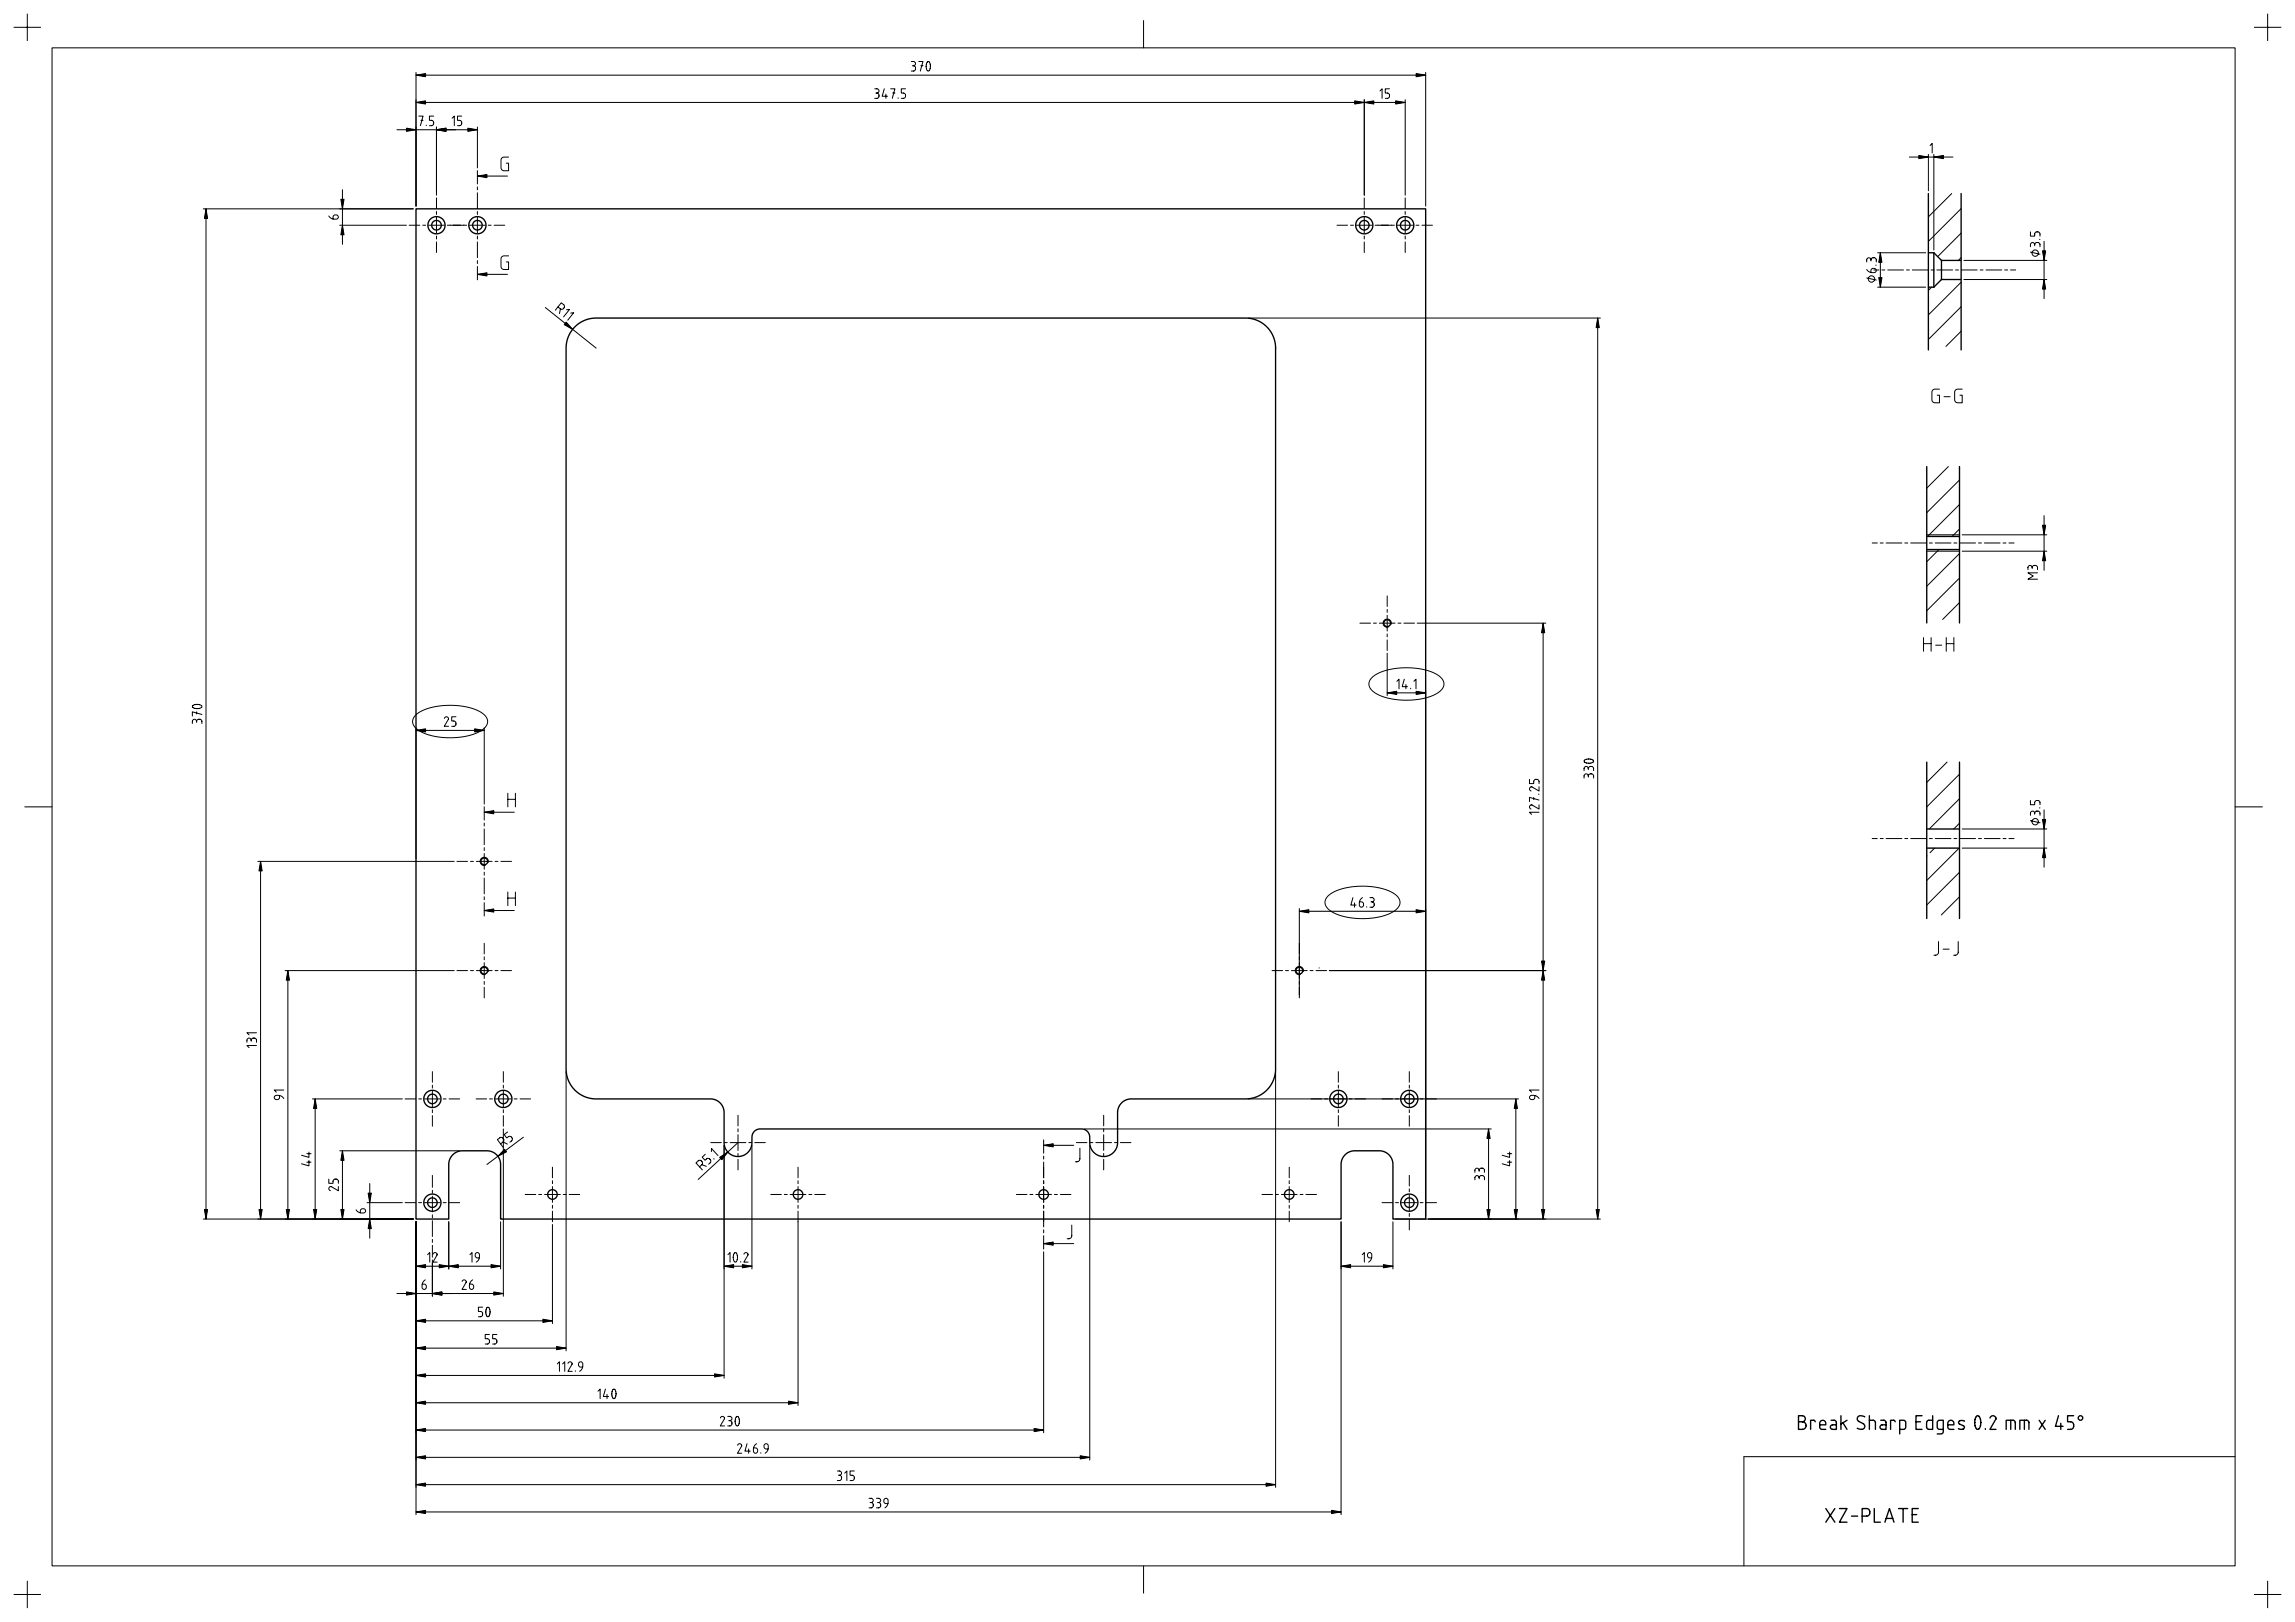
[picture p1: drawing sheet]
<svg xmlns="http://www.w3.org/2000/svg" width="841mm" height="594mm" viewBox="0 0 841 594" stroke-linecap="round" stroke-linejoin="round" font-family="sans-serif">
<g fill="none" stroke="#000" stroke-width=".37">
<path d="M5 10h10M10 5v10M19.1 17.5h800v556h-800zM419.1 7.5v10M826 10h10M831 5v10M152.5 26.5v49M152.5 37.5h362.5M152.5 27.5h370M320.6 32.5h.7a.78 .78 0 0 1 .8 .8 .78 .78 0 0 1-.8 .8M321 34.1h.3M321.3 34.1a.99 .99 0 0 1 .8 1 .99 .99 0 0 1-.8 .9h-.7"/>
<path d="M324.1 32.5l-.8 2.7h1.9M324.6 34.5v1.5M326.4 32.5h1.6l-1 3.5M327.2 34.1h.8M329.1 35.8v.2M331.8 32.5h-1.5v1.6h.8a.99 .99 0 0 1 .8 1 .99 .99 0 0 1-.8 .9h-.8M334 22.5h.7a.78 .78 0 0 1 .8 .8 .78 .78 0 0 1-.8 .8M334.3 24.1h.4M334.7 24.1a.99 .99 0 0 1 .8 1 .99 .99 0 0 1-.8 .9h-.7M336.7 22.5h1.5l-.9 3.5M337.5 24.1h.7M339.8 22.7l.6-.1 .5 1.1-.1 1.6-.6 .7-.5-.4-.3-.8 .1-1.3z"/>
<path d="M500 36.5v35M505.7 33.3l.8-.8v3.5M509.2 32.5h-1.6v1.6h.8a.99 .99 0 0 1 .8 1 .99 .99 0 0 1-.8 .9h-.8M515 36.5v35M522.5 26.5v49M145.5 47.5h29.5M153.5 42.5h1.5l-.9 3.5M154.3 44.1h.7M156.2 45.8v.2M158.9 42.5h-1.5v1.6h.7a.99 .99 0 0 1 .8 1 .99 .99 0 0 1-.8 .9h-.7M160 46.5v25M165.7 43.3l.8-.8v3.5"/>
<path d="M169.2 42.5h-1.6v1.6h.8a.99 .99 0 0 1 .8 1 .99 .99 0 0 1-.8 .9h-.8M175 46.5v15M186.4 57.5l-2 .1-.7 .7v3.5l.7 .7h2v-2.7h-.9M699.7 57.5h16M706.7 56.5v13.4M707.3 53.3l.8-.8v3.5M708.7 56.5v35.1M74.5 76.5h77M75.5 76.5v370M120.5 79.1a2.34 2.34 0 0 0 3.4 .7 .95 .95 0 0 0-.8-1.1 .95 .95 0 0 0-1.1 .8v.7M125.5 69.5v20M160 72.5v3.9"/>
<path d="M160 77.5v1M160 79.6v5.8M175 62.5v4.9M175 68.5v1M175 70.6v5.8M175 77.5v1M175 79.6v5.8M175 64.5h11M500 72.5v3.9M500 77.5v1M500 79.6v5.8M515 72.5v3.9"/>
<path d="M515 77.5v1M515 79.6v5.8M715.2 70.9l-8.5 8.5M718.7 76.4l-12 12M124.5 82.5h24.5M150 82.5h3.8M154.9 82.5h1.1M157.1 82.5h5.7M160 86.5v1M160 88.6v3.9M163.9 82.5h7.1M172.1 82.5h5.7"/>
<path d="M175 86.5v1M175 88.6v5.8M175 95.5v1M175 97.6v4.9M178.9 82.5h1.1M181.1 82.5h3.9M186.4 93.7l-2 .1-.7 .7v3.5l.7 .7h2v-2.8h-.9M490 82.5h3.8M494.9 82.5h1.1M497.1 82.5h5.7M500 86.5v1M500 88.6v3.9"/>
<path d="M503.9 82.5h7.1M512.1 82.5h5.7M515 86.5v1M515 88.6v3.9M518.9 82.5h1.1M521.1 82.5h3.9M684.1 98.7a2.34 2.34 0 0 0 3.4 .7 .95 .95 0 0 0-.8-1.1 .95 .95 0 0 0-1.1 .8v.7M685.6 95.2a.78 .78 0 0 0-.8-.8 .78 .78 0 0 0-.7 .8v.8M685.6 95.2a.99 .99 0 0 1 1-.8 .99 .99 0 0 1 1 .8v.8M685.6 95.2v.4M686.7 98.9h1.9M687.4 97.1h.2"/>
<path d="M688.1 92.6h17.6M689.1 92.6v12.6M689.6 98.9h1.1M691.8 98.9h5.8M698.6 98.9h1.1M700.8 98.9h5.8M707.6 98.9h1.1M709.8 98.9h5.8M716.6 98.9h1.1M718.7 94.4l-1 1M718.7 85.4l-8.6 8.6M718.8 98.9h5.8"/>
<path d="M719.7 95.4h30.4M725.6 98.9h1.1M727.8 98.9h5.8M734.6 98.9h1.1M736.8 98.9h1.9M744.1 84.9v1.6h1.5v-.8a.99 .99 0 0 1 1-.8 .99 .99 0 0 1 1 .8v.8M744.1 92.3l3.5 .8M745.6 89.6a.78 .78 0 0 0-.8-.8 .78 .78 0 0 0-.7 .8v.8M745.6 89.6a.99 .99 0 0 1 1-.8 .99 .99 0 0 1 1 .8v.8M745.6 89.6v.4M747.4 87.7h.2M749.1 88.4v21"/>
<path d="M175 100.5h11M199.8 112.6l18.7 14.9M204.5 112.4l.9 .7M205.4 113.1a.99 .99 0 0 0 1.2-.2 .99 .99 0 0 0 0-1.3l-.9-.7-2.2 2.7M205.4 113.1l-.4 1.7M207.6 113.4l1.1-.1-2.2 2.8M209.1 114.7l1.1-.2-2.1 2.8M457.5 116.5h129M585.5 116.5v330M684.1 101.8l3.5 .8M688.1 105.2h17.6M707.9 105.2l-1.2 1.2"/>
<path d="M718.7 112.3l-12 12M718.7 103.4l-12 12M719.7 102.4h30.4M718.7 121.3l-5.6 5.6M710.7 142.5l-2 .1-.7 .7v3.5l.7 .7h2v-2.8h-.8M712.4 145.3h2.2M719.1 142.5l-2 .1-.7 .7v3.5l.7 .7h2v-2.8h-.9M714 170.9l-7.9 7.9M718.1 175.8l-12 12M686.1 198.9h1.9M689 198.9h1.1M691.2 198.9h5.8"/>
<path d="M698 198.9h1.1M700.2 198.9h5.8M706.1 195.9h12M707 198.9h1.1M709.2 198.9h5.8M716 198.9h1.1M718.1 193.8l-2.8 2.7M718.1 184.8l-11.7 11.7M718.2 198.9h5.8M719.1 195.9h31M725 198.9h1.1M727.2 198.9h5.8"/>
<path d="M734 198.9h1.1M736.2 198.9h1.9M749.1 188.9v20M508.4 218.2v3.9M706.1 201.9h12M710.5 201.3l-4.4 4.5M718.1 211.7l-12 12M718.1 202.7l-12 12M719.1 201.9h31M744.7 207.9a.78 .78 0 0 0-.8-.8 .78 .78 0 0 0-.7 .8v.7M744.7 207.9a.99 .99 0 0 1 1-.8 .99 .99 0 0 1 1 .8v.7M744.7 207.9v.4"/>
<path d="M746.7 209.8h-3.5l1.9 1.2-1.9 1.1h3.5M498.4 228.2h3.8M503.3 228.2h1.1M505.5 228.2h5.7M508.4 223.2v1.1M508.4 225.4v5.7M508.4 232.2v1.1M508.4 234.4v3.8M508.4 239.2v15.6M509.8 228.6l-.1-.9-.6-.7-1-.2-.8 .4-.4 .8 .1 1 .8 .6 .9 .1M512.3 228.2h1.1M514.5 228.2h3.9"/>
<path d="M519.4 228.2h47.1M565.5 228.2v218.3M704.9 233.5v5M704.9 235.7h2.8M707.7 233.5v5M709.3 236.3h2.3M713.2 235.7h2.8M713.2 233.5v5M716 233.5v5M718.1 220.7l-6.2 6.2M70.7 258.4l.8-.3 1.3-.1 .8 .3 .4 .5-.7 .6-1.6 .1-1-.4-.2-.3zM502.7 248.3a20.7 20.7 0 0 1 15-3.6 15.4 15.4 0 0 1 10.8 4.1 3.4 3.4 0 0 1-1.6 5 25.9 25.9 0 0 1-23.2-.1 3.3 3.3 0 0 1-1-5.4z"/>
<path d="M508.4 253.8h14.1M511.9 249.5l.8-.7v3.5M514.6 248.8l-.8 2.7h2M515.2 250.7v1.6M517 252.1v.2M518.1 249.5l.8-.7v3.5M522.5 252.8v192.7M72 264.2a.78 .78 0 0 0-.7-.8 .78 .78 0 0 0-.8 .8v.8M72 264.2a.99 .99 0 0 1 1-.8 .99 .99 0 0 1 1 .8v.8M72 260.7v.8M72 264.2v.4M74 261.7l-3.5-1v1.6"/>
<path d="M152.2 262a20.7 20.7 0 0 1 15.1-3.6 15.4 15.4 0 0 1 10.8 4.1 3.4 3.4 0 0 1-1.7 5 25.9 25.9 0 0 1-23.1-.1 3.3 3.3 0 0 1-1.1-5.4zM152.5 266.5v48M152.5 267.5h25M162.8 263.1a.76 .76 0 0 1 .9-.6 .76 .76 0 0 1 .6 .9l-1.5 2.6h1.6M167.1 262.5h-1.6v1.6h.8a.99 .99 0 0 1 .8 1 .99 .99 0 0 1-.8 .9h-.8M177.5 266.5v28M580.7 278.4l.8-.3 1.3-.1 .8 .3 .4 .5-.7 .6-1.6 .1-1-.4-.2-.3zM713.5 279.1l-7.4 7.5M9.1 295.5h10M177.5 295.5v4.9M177.5 297.5h11M186.1 290.5v5"/>
<path d="M186.1 292.8h2.8M188.9 290.5v5M560.5 285.5v1.5h1.5v-.8a.99 .99 0 0 1 1-.8 .99 .99 0 0 1 1 .8v.8M562 292.1v.7M563.8 290.9h.2M564 297.5h-3.5l.8 .8M564 294.8v1.5l-2.8-1.5a.78 .78 0 0 0-.7 .7 .78 .78 0 0 0 .6 .8M564 293l-3.5-.9v1.5M564 288.2v1.5l-2.8-1.5a.78 .78 0 0 0-.7 .7 .78 .78 0 0 0 .6 .8M582 284.2a.78 .78 0 0 0-.7-.8 .78 .78 0 0 0-.8 .8v.8M582 284.2a.99 .99 0 0 1 1-.8 .99 .99 0 0 1 1 .8v.8M582 281.5a.78 .78 0 0 0-.7-.8 .78 .78 0 0 0-.8 .8v.8"/>
<path d="M582 281.5a.99 .99 0 0 1 1-.8 .99 .99 0 0 1 1 .8v.8M582 281.5v.4M582 284.2v.4M718.1 292.5l-11.1 11.1M718.1 283.6l-12 12M744.1 293.2v1.5h1.5v-.7a.99 .99 0 0 1 1-.8 .99 .99 0 0 1 1 .8v.7M745.6 297.9a.78 .78 0 0 0-.8-.8 .78 .78 0 0 0-.7 .8v.7M745.6 297.9a.99 .99 0 0 1 1-.8 .99 .99 0 0 1 1 .8v.7M745.6 297.9v.3M747.4 295.9h.2M749.1 296.6v21M819.1 295.5h10"/>
<path d="M94.5 315.5h72M95.5 315.5v131M167.5 315.5h3.8M172.4 315.5h1.1M174.6 315.5h5.7M177.5 301.5v1M177.5 303.6v5.8M177.5 310.5v1M177.5 312.6v5.8M177.5 319.5v1M178.9 315.9l-.1-1-.6-.7-1-.2-.8 .4-.4 .9 .1 .9 .8 .7h.9M181.4 315.5h1.1"/>
<path d="M183.6 315.5h3.9M686.1 307.1h1.9M689 307.1h1.1M691.2 307.1h5.8M698 307.1h1.1M700.2 307.1h5.8M706.2 313.4l-.1 .1M707 307.1h1.1M709 310.6l-1.7 1.7M709.2 307.1h5.8M716 307.1h1.1M717.9 310.6l-11.8 11.9"/>
<path d="M718.1 319.5l-12 12M718.1 301.5l-2.1 2.1M718.2 307.1h5.8M719.1 310.6h31M719.1 303.6h31M725 307.1h1.1M727.2 307.1h5.8M734 307.1h1.1M736.2 307.1h1.9M744.1 300.6l3.5 .8M177.5 321.6v5.8M177.5 328.5v1"/>
<path d="M177.5 330.6v4.9M177.5 333.5h11M186.1 326.7v5M186.1 328.9h2.8M188.9 326.7v5M476.2 332.8v32.7M476.2 333.8h46.3M486.6 328.3a20.7 20.7 0 0 1 15-3.6 15.4 15.4 0 0 1 10.8 4.1 3.4 3.4 0 0 1-1.6 5 25.9 25.9 0 0 1-23.2-.1 3.3 3.3 0 0 1-1-5.4zM495.8 328.8l-.8 2.7h2M496.4 330.7v1.6M499.3 328.8a2.34 2.34 0 0 0-.7 3.4 .95 .95 0 0 0 1.1-.8 .95 .95 0 0 0-.8-1.1h-.7M500.9 332.1v.2"/>
<path d="M502 328.8h.8a.78 .78 0 0 1 .8 .7 .78 .78 0 0 1-.8 .8M502.4 330.3h.4M502.8 330.3a.99 .99 0 0 1 .8 1 .99 .99 0 0 1-.8 1h-.8M718.1 328.5l-6.7 6.6M104.5 355.5h62M105.5 355.5v91M167.5 355.5h3.8M172.4 355.5h1.1M174.6 355.5h5.7M177.5 345.5v3.9M177.5 350.5v1M177.5 352.6v5.8"/>
<path d="M177.5 359.5v1M178.9 355.9l-.1-1-.6-.7-1-.2-.8 .4-.4 .9 .1 .9 .8 .7h.9M181.4 355.5h1.1M183.6 355.5h3.9M466.2 355.5h3.8M471.1 355.5h1.1M473.3 355.5h5.7M477.6 355.9l-.1-1-.6-.7-1-.2-.8 .4-.4 .9 .1 .9 .8 .7h.9M480.1 355.5h1.1M482.3 355.5h3.9M483.5 354.5l-.1 .1M487.2 355.5h79.3"/>
<path d="M710.4 344.9l-.1 4.2-.7 .7-.9 .1M712 347.6h2.3M717.6 344.9l-.1 4.2-.7 .7-.9 .1M94 378.3h-3.5l.8 .7M177.5 361.6v3.9M92 381a.78 .78 0 0 0-.7-.8 .78 .78 0 0 0-.8 .8v.8M92 381a.99 .99 0 0 1 1-.8 .99 .99 0 0 1 1 .8v.8M92 381v.4M94 382.9h-3.5l.8 .8M104 399.2h-3.5l.8 .8M158.5 392.5v3.9M158.5 397.5v1"/>
<path d="M158.5 399.6v5.8M184.5 392.5v3.9M184.5 397.5v1M184.5 399.6v5.8M207.5 392.5v102.3M467.5 392.5v152.3M490.5 392.5v3.9M490.5 397.5v1M490.5 399.6v5.8M516.5 392.5v3.9M516.5 397.5v1M516.5 399.6v5.8"/>
<path d="M564 399.2h-3.5l.8 .8M102.4 401.2v.8a.88 .88 0 0 1-.7 .9 .88 .88 0 0 1-1-.7 .88 .88 0 0 1 .6-1l1.6 .2 1.1 1M114.5 402.5h33M115.5 402.5v44M148.5 402.5h3.8M153.4 402.5h1.1M155.6 402.5h5.7M158.5 406.5v1M158.5 408.6v3.9M162.4 402.5h1.1M164.6 402.5h3.9M174.5 402.5h3.8"/>
<path d="M179.4 402.5h1.1M181.6 402.5h5.7M184.4 418.3a.99 .99 0 0 0 0-1.3 .99 .99 0 0 0-1.2-.3l-.9 .7 2.1 2.8M184.4 418.3l-1 .7M184.4 418.3l1.5 .7M184.5 406.5v1M184.5 408.6v3.9M184.5 413.5v61.3M186 414.6l-1.2 .9 .9 1.3 .6-.5a.99 .99 0 0 1 1.2 .3 .99 .99 0 0 1 0 1.3l-.6 .4M188.4 402.5h1.1M190.6 402.5h3.9M191.8 416.5l-13.3 10"/>
<path d="M260.5 418.5h3.8M265.4 419.5v85.3M265.4 418.5h1.1M267.6 418.5h5.7M270.5 408.5v3.9M270.5 413.5v1M270.5 415.6v5.8M270.5 418.5l-14.6 13.5M274.4 418.5h1.1M275.6 419.5v45.3M276.6 418.5h3.9M382.5 417.5v4.9"/>
<path d="M382.5 419.5h11M394.5 418.5h3.8M397.3 413.5h149.2M399.4 419.5v115.3M399.4 418.5h1.1M401.6 418.5h5.7M404.5 408.5v3.9M404.5 413.5v1M404.5 415.6v5.8M408.4 418.5h1.1M410.6 418.5h3.9M457.5 402.5h99"/>
<path d="M490.5 406.5v1M490.5 408.6v3.9M516.5 406.5v1M516.5 408.6v3.9M545.5 413.5v33M555.5 402.5v44M562.4 401.2v.8a.88 .88 0 0 1-.7 .9 .88 .88 0 0 1-1-.7 .88 .88 0 0 1 .6-1l1.6 .2 1.1 1M112.4 425.7h1.6M112.4 422.5h1.6M113.2 425.1v1.9l-2.7-.8M113.2 422v1.9l-2.7-.8M120.5 431.9v1.5h1.5v-.8a.99 .99 0 0 1 1-.8 .99 .99 0 0 1 1 .8v.8"/>
<path d="M124 434.6v1.5l-2.8-1.5a.78 .78 0 0 0-.7 .7 .78 .78 0 0 0 .6 .8M124.5 421.5h44M125.5 421.5v25M135.5 433.5v20M158.5 430.5v4.4M158.5 436v1M158.5 438.1v5.8M192.5 437.5h3.8M197.4 437.5h1.1M199.6 437.5h5.7M202.5 427.5v3.9M202.5 432.5v1"/>
<path d="M202.5 434.6v5.8M206.4 437.5h1.1M208.6 437.5h3.9M257.2 426.6a.99 .99 0 0 0-.1-1.3 .99 .99 0 0 0-1.2-.1l-.9 .7 2.4 2.6M257.2 426.6l-.8 .8M257.2 426.6l1.6 .6M258.5 422.8l-1.2 1 1.1 1.2 .5-.6a.99 .99 0 0 1 1.3 .2 .99 .99 0 0 1 .1 1.3l-.6 .5M260.7 421.8v-1.1l2.4 2.5M261.6 424.4l.1 .2M270.5 422.5v1M270.5 424.6v3.9M282.5 437.5h3.8"/>
<path d="M287.4 437.5h1.1M289.6 437.5h5.7M292.5 427.5v3.9M292.5 432.5v1M292.5 434.6v5.8M296.4 437.5h1.1M298.6 437.5h3.9M372.5 437.5h3.8M377.4 437.5h1.1M379.6 437.5h5.7M382.5 423.5v1M382.5 425.6v5.8"/>
<path d="M382.5 432.5v1M382.5 434.6v5.8M386.4 437.5h1.1M388.6 437.5h3.9M395.7 420.5v4.3l-.7 .7h-.9M404.5 422.5v1M404.5 424.6v3.9M462.5 437.5h3.8M467.4 437.5h1.1M469.6 437.5h5.7M472.5 427.5v3.9M472.5 432.5v1"/>
<path d="M472.5 434.6v5.8M476.4 437.5h1.1M478.6 437.5h3.9M516.5 430.5v3.9M516.5 435.5v1M516.5 437.6v5.8M542 431.4a.78 .78 0 0 0-.7-.8 .78 .78 0 0 0-.8 .8v.7M542 431.4a.99 .99 0 0 1 1-.8 .99 .99 0 0 1 1 .8v.7M542 428.6a.78 .78 0 0 0-.7-.7 .78 .78 0 0 0-.8 .7v.8M542 428.6a.99 .99 0 0 1 1-.8 .99 .99 0 0 1 1 .8v.8M542 428.6v.4M542 431.4v.3"/>
<path d="M552.4 425.7h1.6M552.4 422.5h1.6M553.2 425.1v1.9l-2.7-.8M553.2 422v1.9l-2.7-.8M74.5 446.5h77M130.5 443.1a2.34 2.34 0 0 0 3.4 .7 .95 .95 0 0 0-.8-1.1 .95 .95 0 0 0-1.1 .8v.7M134.5 440.5h13M148.5 440.5h3.8M152.5 447.5v107.3M153.4 440.5h1.1M155.6 440.5h5.7M156.7 459.5l.8-.7v3.5"/>
<path d="M158.5 445v1M158.5 447.1v5.8M158.5 454v1M158.5 456.1v4.4M158.7 459.4a.76 .76 0 0 1 .9-.6 .76 .76 0 0 1 .5 .9l-1.5 2.6h1.6M162.4 440.5h1.1M164.5 447.5v17.3M164.6 440.5h3.9M172.2 459.5l.8-.7v3.5M183.5 447.5v17.3M202.5 441.5v1M202.5 443.6v3.9"/>
<path d="M202.5 448.5v36.3M266.8 459.5l.7-.7v3.5M269.1 459l.6-.2 .5 1.2-.1 1.6-.6 .7-.5-.5-.3-.8 .1-1.3zM272.6 459.4a.76 .76 0 0 1 .9-.6 .76 .76 0 0 1 .6 .9l-1.5 2.6h1.5M292.5 441.5v1M292.5 443.6v71.2M382.5 441.5v1M382.5 443.6v5.8M382.5 450.5v1M382.5 452.6v4.9M382.5 458.5v66.3M382.5 455.5h11"/>
<path d="M392.8 448.7l-.1 4.3-.7 .7h-.9M472.5 441.5v1M472.5 443.6v3.9M491.5 447.5v107.3M499.2 459.5l.8-.7v3.5M506.5 440.5h3.8M510.5 447.5v17.3M511.4 440.5h1.1M511.5 446.5h75M513.6 440.5h5.7M516.5 444.5v1M516.5 446.6v3.9"/>
<path d="M520.4 440.5h1.1M522.6 440.5h3.9M145.5 473.8h39M152.5 463.8h31M155.8 468.8a2.34 2.34 0 0 0-.7 3.4 .95 .95 0 0 0 1.1-.8 .95 .95 0 0 0-.7-1.1h-.8M158.5 461.5v13.3M169.3 469.4a.76 .76 0 0 1 .9-.6 .76 .76 0 0 1 .6 .9l-1.5 2.6h1.6M173.2 468.8a2.34 2.34 0 0 0-.7 3.4 .95 .95 0 0 0 1.1-.8 .95 .95 0 0 0-.8-1.1h-.7M175.7 460.7h-.8a.88 .88 0 0 1-.9-.7 .88 .88 0 0 1 .7-1 .88 .88 0 0 1 1 .5l-.2 1.7-1 1.1M176.9 478.8h-1.6v1.5h.8a.99 .99 0 0 1 .8 1 .99 .99 0 0 1-.8 1h-.8M265.4 463.8h10.2M271.4 462.1v.2"/>
<path d="M491.5 463.8h19M502.7 460.7h-.8a.88 .88 0 0 1-.9-.7 .88 .88 0 0 1 .7-1 .88 .88 0 0 1 1 .5l-.2 1.7-1 1.1M152.5 483.8h50M152.5 493.8h55M178.1 481.3a.72 .72 0 0 0 .3 .7 .72 .72 0 0 0 .8 .1l.4-1.9-.6-1.4h-.4l-.4 .7-.1 1.8M179.4 488.8h-1.6v1.5h.8a.99 .99 0 0 1 .8 1 .99 .99 0 0 1-.8 1h-.8M182.1 488.8h-1.6v1.5h.8a.99 .99 0 0 1 .8 1 .99 .99 0 0 1-.8 1h-.8M204.2 499.5l.8-.7v3.5M206.2 499.5l.8-.7v3.5M208.1 499.4a.76 .76 0 0 1 1-.6 .76 .76 0 0 1 .5 .9l-1.5 2.6h1.6M152.5 503.8h112.9M152.5 513.8h140"/>
<path d="M210.8 502.1v.2M213.5 500.7h-.7a.88 .88 0 0 1-.9-.7 .88 .88 0 0 1 .6-1 .88 .88 0 0 1 1.1 .5l-.2 1.7-1 1.1M219.1 509.5l.8-.7v3.5M221.9 508.8l-.8 2.7h1.9M222.5 510.7v1.6M224.6 509l.6-.2 .5 1.2-.1 1.6-.6 .7-.5-.5-.3-.8 .1-1.3zM264 519.4a.76 .76 0 0 1 .9-.6 .76 .76 0 0 1 .6 .9l-1.5 2.6h1.5M266.7 518.8h.8a.78 .78 0 0 1 .7 .7 .78 .78 0 0 1-.7 .8M269.8 519l.6-.2 .5 1.2-.1 1.6-.6 .7-.5-.5-.3-.8 .1-1.3zM152.5 523.8h230M152.5 533.8h246.9M267.1 520.3h.4"/>
<path d="M267.5 520.3a.99 .99 0 0 1 .7 1 .99 .99 0 0 1-.7 1h-.8M270.3 529.4a.76 .76 0 0 1 .9-.6 .76 .76 0 0 1 .6 .9l-1.5 2.6h1.5M273.8 528.8l-.8 2.7h1.9M274.3 530.7v1.6M277.3 528.8a2.34 2.34 0 0 0-.7 3.4 .95 .95 0 0 0 1.1-.8 .95 .95 0 0 0-.8-1.1h-.8M278.8 532.1v.2M281.5 530.7h-.7a.88 .88 0 0 1-1-.7 .88 .88 0 0 1 .7-1 .88 .88 0 0 1 1 .5l-.2 1.7-.9 1.1M306.8 538.8h.8a.78 .78 0 0 1 .8 .7 .78 .78 0 0 1-.8 .8M309.6 539.5l.7-.7v3.5M313.1 538.8h-1.6v1.5h.8a.99 .99 0 0 1 .8 1 .99 .99 0 0 1-.8 1h-.8M819.1 533.5h-180v40M152.5 543.8h315"/>
<path d="M152.5 553.8h339M307.2 540.3h.4M307.6 540.3a.99 .99 0 0 1 .8 1 .99 .99 0 0 1-.8 1h-.8M318.5 548.8h.7a.78 .78 0 0 1 .8 .7 .78 .78 0 0 1-.8 .8M318.8 550.3h.4M319.2 550.3a.99 .99 0 0 1 .8 1 .99 .99 0 0 1-.8 1h-.7M321.2 548.8h.8a.78 .78 0 0 1 .7 .7 .78 .78 0 0 1-.7 .8M321.6 550.3h.4M322 550.3a.99 .99 0 0 1 .7 1 .99 .99 0 0 1-.7 1h-.8M325.4 550.7h-.7a.88 .88 0 0 1-1-.7 .88 .88 0 0 1 .7-1 .88 .88 0 0 1 1.1 .5l-.3 1.7-.9 1.1M10 579v10M419.1 573.5v10"/>
<path d="M831 579v10M5 584h10M826 584h10"/>
<circle cx="745.8" cy="92.7" r="1.17"/>
<circle cx="685.8" cy="102.2" r="1.17"/>
<circle cx="745.8" cy="301" r="1.17"/>
</g>
<g fill="none" stroke="#000" stroke-width=".5">
<path d="M152.5 76.5h370v370h-12l-.1-21-.7-1.6-1.1-1.3-1.5-.8-1.6-.3-10 .1-2 .8-1.4 1.7-.6 2.3v20.1h-308l-.1-21-.7-1.6-1.1-1.3-1.5-.8-1.6-.3-10 .1-2 .8-1.4 1.7-.6 2.3v20.1h-12zM706.7 70.9v57.3M718.7 70.9v57.3M706.7 92.6h2M708.7 92.6v12.6M708.7 92.6l2.8 2.8M711.5 95.4h7.2M711.5 95.4v7M210.7 119.7l1.6-1.3 1.9-1 2-.7 2.1-.2h238.2l2.2 .2 2.2 .7 2 1.2 1.7 1.5 2.1 3.4 .7 3.9 .1 264.1-.3 2.3-.7 2.2-1.2 2-1.5 1.7-3.1 1.9-3.6 .9h-42.6l-1.8 .4-2 1.4-1.1 2.2-.1 12.1-.3 1.7-.6 1.2-1 1-1.2 .7-1.3 .4-2.5-.4-2-1.4-1.1-2.2-.5-4.4-1-1.2-1.4-.5h-118l-1.6 .4-1.1 1.2-.3 1.1-.2 3.4-1 2.1-1.7 1.4-2.3 .5-1.4-.2-1.4-.7-1.1-1-.8-1.3-.3-1.7-.1-12.2-1.1-2.2-2-1.4-1.8-.4h-42.8l-2-.4-2-.7-1.8-1.1-1.5-1.4-2.1-3.4-.5-1.9-.2-2v-264.1l.2-2.2 .6-2 1-1.9zM706.7 105.2h2M711.5 102.4h7.2M711.5 102.4l-2.8 2.8"/>
<path d="M706.1 170.9v57.3M718.1 170.9v57.3M706.1 196.5h12M706.1 201.3h12M706.1 279.1v57.3M718.1 279.1v57.3M706.1 303.6h12M706.1 310.6h12M674.6 518.5v5M683.4 518.9a1.68 1.68 0 0 0-2.8 .7l.4 .9 1.8 .9a1.21 1.21 0 0 1 .3 1.8 1.21 1.21 0 0 1-1.7 .2l-.8-.3M685 518.5v5M704.4 518.5h-2.3v5h2.3"/>
<path d="M708.2 518.5v5h-1.7l-.5-.8 .1-2 .4-.4 1.7-.1M724.3 518.8a.85 .85 0 0 1 1-.1 .85 .85 0 0 1 .4 .9l.1 2.5a1.02 1.02 0 0 1-.4 1.1 1.02 1.02 0 0 1-1.1 0M724.3 518.8l-.5 .8-.1 1.4 .1 1.4 .5 .8M729.2 519.4a1.08 1.08 0 0 1 1.3-.9 1.08 1.08 0 0 1 .9 1.3l-2.2 3.7h2.2M754.4 518.5l-1.2 3.9h2.8M759.9 518.5h-2.2v2.2h1.1a1.42 1.42 0 0 1 1.1 1.4 1.42 1.42 0 0 1-1.1 1.4h-1.1M659.1 520.7h1.4a1.39 1.39 0 0 1 1.4 1.4 1.39 1.39 0 0 1-1.4 1.4h-1.4v-5h1.4a1.11 1.11 0 0 1 1.1 1.1 1.11 1.11 0 0 1-1.1 1.1M665.2 520.7l-.3-.4-1.4-.1v3.3M666.8 521.9h2.3a1.16 1.16 0 0 0-.8-1.7 1.16 1.16 0 0 0-1.5 1.1l.3 2 2 .2M671 520.2l1.5 .1 .5 .7v2.5h-1.4a.83 .83 0 0 1-.9-.8 .83 .83 0 0 1 .9-.8h1.4M675.4 521.1l1.4 2.4M676.8 520.2l-2.2 1.4"/>
<path d="M685 520.2l1.8 .1 .4 .4 .1 2.8M689.2 520.2l1.4 .1 .6 .7v2.5h-1.4a.83 .83 0 0 1-.9-.8 .83 .83 0 0 1 .9-.8h1.4M694.5 520.7l-.3-.4-1.4-.1v3.3M696.2 523.5h1.7l.4-.5 .1-2-.5-.7-1.7-.1v5M702.1 520.7h1.7M712.1 523.5h-1.7l-.4-.5-.1-2 .5-.7 1.7-.1v4.2l-.5 .7-1.7 .1M713.8 521.9h2.2a1.16 1.16 0 0 0-.8-1.7 1.16 1.16 0 0 0-1.4 1.1l.2 2 2 .2M719.9 520.5l-1.3-.2-.8 .4 .1 .8 1.6 .7a.85 .85 0 0 1 .1 1.1 .85 .85 0 0 1-1.2 .2l-.7-.2M727.5 523.2v.3M735.2 523.5v-3.3h2.5l.6 .2 .2 .6v2.5M736.9 520.2v3.3M740.2 523.5v-3.3h2.5l.6 .2 .2 .6v2.5"/>
<path d="M741.9 520.2v3.3M747.3 520.2l2.2 3.3M749.5 520.2l-2.2 3.3M755.2 521.3v2.2M669.1 552.5l3.3 5M672.4 552.5l-3.3 5M674.1 552.5h2.7l-2.7 5h2.7M678.5 555.3h2.2M682.4 555.3h1.7a1.42 1.42 0 0 0 1.1-1.4 1.42 1.42 0 0 0-1.1-1.4h-1.7v5M686.8 552.5v5h2.3M690.7 557.5l1.7-5 1.7 5M691.2 556.1h2.4"/>
<path d="M695.7 552.5h3.4M697.4 552.5v5M700.7 554.7h1.7M703 552.5h-2.3v5h2.3"/>
<circle cx="160" cy="82.5" r="1.75"/>
<circle cx="160" cy="82.5" r="3.2"/>
<circle cx="175" cy="82.5" r="1.75"/>
<circle cx="175" cy="82.5" r="3.2"/>
<circle cx="500" cy="82.5" r="1.75"/>
<circle cx="500" cy="82.5" r="3.2"/>
<circle cx="515" cy="82.5" r="1.75"/>
<circle cx="515" cy="82.5" r="3.2"/>
<circle cx="508.4" cy="228.2" r="1.25"/>
<circle cx="177.5" cy="315.5" r="1.25"/>
<circle cx="177.5" cy="355.5" r="1.25"/>
<circle cx="476.2" cy="355.5" r="1.25"/>
<circle cx="158.5" cy="402.5" r="1.75"/>
<circle cx="158.5" cy="402.5" r="3.2"/>
<circle cx="184.5" cy="402.5" r="1.75"/>
<circle cx="184.5" cy="402.5" r="3.2"/>
<circle cx="490.5" cy="402.5" r="1.75"/>
<circle cx="490.5" cy="402.5" r="3.2"/>
<circle cx="516.5" cy="402.5" r="1.75"/>
<circle cx="516.5" cy="402.5" r="3.2"/>
<circle cx="202.5" cy="437.5" r="1.75"/>
<circle cx="292.5" cy="437.5" r="1.75"/>
<circle cx="382.5" cy="437.5" r="1.75"/>
<circle cx="472.5" cy="437.5" r="1.75"/>
<circle cx="158.5" cy="440.5" r="1.75"/>
<circle cx="158.5" cy="440.5" r="3.2"/>
<circle cx="516.5" cy="440.5" r="1.75"/>
<circle cx="516.5" cy="440.5" r="3.2"/>
<circle cx="762.4" cy="519.4" r=".83"/>
</g>
<g fill="#000">
<path d="M152.5 37.5l3.5-.6v1.2zM152.5 27.5l3.5-.6v1.2zM496.5 36.9l3.5 .6-3.5 .6zM500 37.5l3.5-.6v1.2zM511.5 36.9l3.5 .6-3.5 .6zM519 26.9l3.5 .6-3.5 .6zM149 46.9l3.5 .6-3.5 .6zM160 47.5l3.5-.6v1.2zM171.5 46.9l3.5 .6-3.5 .6zM703.2 56.9l3.5 .6-3.5 .6zM708.7 57.5l3.5-.6v1.2zM75.5 76.5l.6 3.5h-1.2z"/>
<path d="M124.9 73h1.2l-.6 3.5zM175 64.5l3.5-.6v1.2zM125.5 82.5l.6 3.5h-1.2zM689.1 92.6l.6 3.5h-1.2zM748.5 91.9h1.2l-.6 3.5zM175 100.5l3.5-.6v1.2zM585.5 116.5l.6 3.5h-1.2zM688.5 101.7h1.2l-.6 3.5zM749.1 102.4l.6 3.5h-1.2zM207.5 118l2.4 2.6-3.1-1.7zM748.5 192.4h1.2l-.6 3.5zM749.1 201.9l.6 3.5h-1.2z"/>
<path d="M565.5 228.2l.6 3.5h-1.2zM508.4 253.8l3.5-.6v1.2zM519 253.2l3.5 .6-3.5 .6zM152.5 267.5l3.5-.6v1.2zM174 266.9l3.5 .6-3.5 .6zM177.5 297.5l3.5-.6v1.2zM95.5 315.5l.6 3.5h-1.2zM749.1 310.6l.6 3.5h-1.2zM748.5 300.1h1.2l-.6 3.5zM177.5 333.5l3.5-.6v1.2zM476.2 333.8l3.5-.6v1.2zM519 333.2l3.5 .6-3.5 .6z"/>
<path d="M105.5 355.5l.6 3.5h-1.2zM565.5 355.5l.6 3.5h-1.2zM564.9 352h1.2l-.6 3.5zM115.5 402.5l.6 3.5h-1.2zM382.5 419.5l3.5-.6v1.2zM545.5 413.5l.6 3.5h-1.2zM555.5 402.5l.6 3.5h-1.2zM125.5 421.5l.6 3.5h-1.2zM184.9 420.9l.7 1-3.1 1.6zM263.7 423.9l3-1.9-2.2 2.8zM74.9 443h1.2l-.6 3.5zM94.9 443h1.2l-.6 3.5z"/>
<path d="M104.9 443h1.2l-.6 3.5zM114.9 443h1.2l-.6 3.5zM124.9 443h1.2l-.6 3.5zM135.5 446.5l.6 3.5h-1.2zM134.9 437h1.2l-.6 3.5zM382.5 455.5l3.5-.6v1.2zM544.9 443h1.2l-.6 3.5zM554.9 443h1.2l-.6 3.5zM564.9 443h1.2l-.6 3.5zM584.9 443h1.2l-.6 3.5zM149 473.2l3.5 .6-3.5 .6zM152.5 463.8l3.5-.6v1.2z"/>
<path d="M158.5 473.8l3.5-.6v1.2zM164.5 463.8l3.5-.6v1.2zM161 463.2l3.5 .6-3.5 .6zM180 463.2l3.5 .6-3.5 .6zM181 473.2l3.5 .6-3.5 .6zM265.4 463.8l3.5-.6v1.2zM272.1 463.2l3.5 .6-3.5 .6zM491.5 463.8l3.5-.6v1.2zM507 463.2l3.5 .6-3.5 .6zM152.5 483.8l3.5-.6v1.2zM152.5 493.8l3.5-.6v1.2zM199 483.2l3.5 .6-3.5 .6z"/>
<path d="M204 493.2l3.5 .6-3.5 .6zM152.5 503.8l3.5-.6v1.2zM152.5 513.8l3.5-.6v1.2zM261.9 503.2l3.5 .6-3.5 .6zM289 513.2l3.5 .6-3.5 .6zM152.5 523.8l3.5-.6v1.2zM152.5 533.8l3.5-.6v1.2zM379 523.2l3.5 .6-3.5 .6zM395.9 533.2l3.5 .6-3.5 .6zM152.5 543.8l3.5-.6v1.2zM152.5 553.8l3.5-.6v1.2zM464 543.2l3.5 .6-3.5 .6z"/>
<path d="M488 553.2l3.5 .6-3.5 .6z"/>
</g>
<g fill="#000" stroke="#000" stroke-width=".37">
<path d="M152.5 37.5l3.5-.6v1.2zM152.5 27.5l3.5-.6v1.2zM496.5 36.9l3.5 .6-3.5 .6zM500 37.5l3.5-.6v1.2zM511.5 36.9l3.5 .6-3.5 .6zM519 26.9l3.5 .6-3.5 .6zM149 46.9l3.5 .6-3.5 .6zM160 47.5l3.5-.6v1.2zM171.5 46.9l3.5 .6-3.5 .6zM703.2 56.9l3.5 .6-3.5 .6zM708.7 57.5l3.5-.6v1.2zM75.5 76.5l.6 3.5h-1.2z"/>
<path d="M124.9 73h1.2l-.6 3.5zM175 64.5l3.5-.6v1.2zM125.5 82.5l.6 3.5h-1.2zM689.1 92.6l.6 3.5h-1.2zM748.5 91.9h1.2l-.6 3.5zM175 100.5l3.5-.6v1.2zM585.5 116.5l.6 3.5h-1.2zM688.5 101.7h1.2l-.6 3.5zM749.1 102.4l.6 3.5h-1.2zM207.5 118l2.4 2.6-3.1-1.7zM748.5 192.4h1.2l-.6 3.5zM749.1 201.9l.6 3.5h-1.2z"/>
<path d="M565.5 228.2l.6 3.5h-1.2zM508.4 253.8l3.5-.6v1.2zM519 253.2l3.5 .6-3.5 .6zM152.5 267.5l3.5-.6v1.2zM174 266.9l3.5 .6-3.5 .6zM177.5 297.5l3.5-.6v1.2zM95.5 315.5l.6 3.5h-1.2zM749.1 310.6l.6 3.5h-1.2zM748.5 300.1h1.2l-.6 3.5zM177.5 333.5l3.5-.6v1.2zM476.2 333.8l3.5-.6v1.2zM519 333.2l3.5 .6-3.5 .6z"/>
<path d="M105.5 355.5l.6 3.5h-1.2zM565.5 355.5l.6 3.5h-1.2zM564.9 352h1.2l-.6 3.5zM115.5 402.5l.6 3.5h-1.2zM382.5 419.5l3.5-.6v1.2zM545.5 413.5l.6 3.5h-1.2zM555.5 402.5l.6 3.5h-1.2zM125.5 421.5l.6 3.5h-1.2zM184.9 420.9l.7 1-3.1 1.6zM263.7 423.9l3-1.9-2.2 2.8zM74.9 443h1.2l-.6 3.5zM94.9 443h1.2l-.6 3.5z"/>
<path d="M104.9 443h1.2l-.6 3.5zM114.9 443h1.2l-.6 3.5zM124.9 443h1.2l-.6 3.5zM135.5 446.5l.6 3.5h-1.2zM134.9 437h1.2l-.6 3.5zM382.5 455.5l3.5-.6v1.2zM544.9 443h1.2l-.6 3.5zM554.9 443h1.2l-.6 3.5zM564.9 443h1.2l-.6 3.5zM584.9 443h1.2l-.6 3.5zM149 473.2l3.5 .6-3.5 .6zM152.5 463.8l3.5-.6v1.2z"/>
<path d="M158.5 473.8l3.5-.6v1.2zM164.5 463.8l3.5-.6v1.2zM161 463.2l3.5 .6-3.5 .6zM180 463.2l3.5 .6-3.5 .6zM181 473.2l3.5 .6-3.5 .6zM265.4 463.8l3.5-.6v1.2zM272.1 463.2l3.5 .6-3.5 .6zM491.5 463.8l3.5-.6v1.2zM507 463.2l3.5 .6-3.5 .6zM152.5 483.8l3.5-.6v1.2zM152.5 493.8l3.5-.6v1.2zM199 483.2l3.5 .6-3.5 .6z"/>
<path d="M204 493.2l3.5 .6-3.5 .6zM152.5 503.8l3.5-.6v1.2zM152.5 513.8l3.5-.6v1.2zM261.9 503.2l3.5 .6-3.5 .6zM289 513.2l3.5 .6-3.5 .6zM152.5 523.8l3.5-.6v1.2zM152.5 533.8l3.5-.6v1.2zM379 523.2l3.5 .6-3.5 .6zM395.9 533.2l3.5 .6-3.5 .6zM152.5 543.8l3.5-.6v1.2zM152.5 553.8l3.5-.6v1.2zM464 543.2l3.5 .6-3.5 .6z"/>
<path d="M488 553.2l3.5 .6-3.5 .6z"/>
</g>
</svg>
